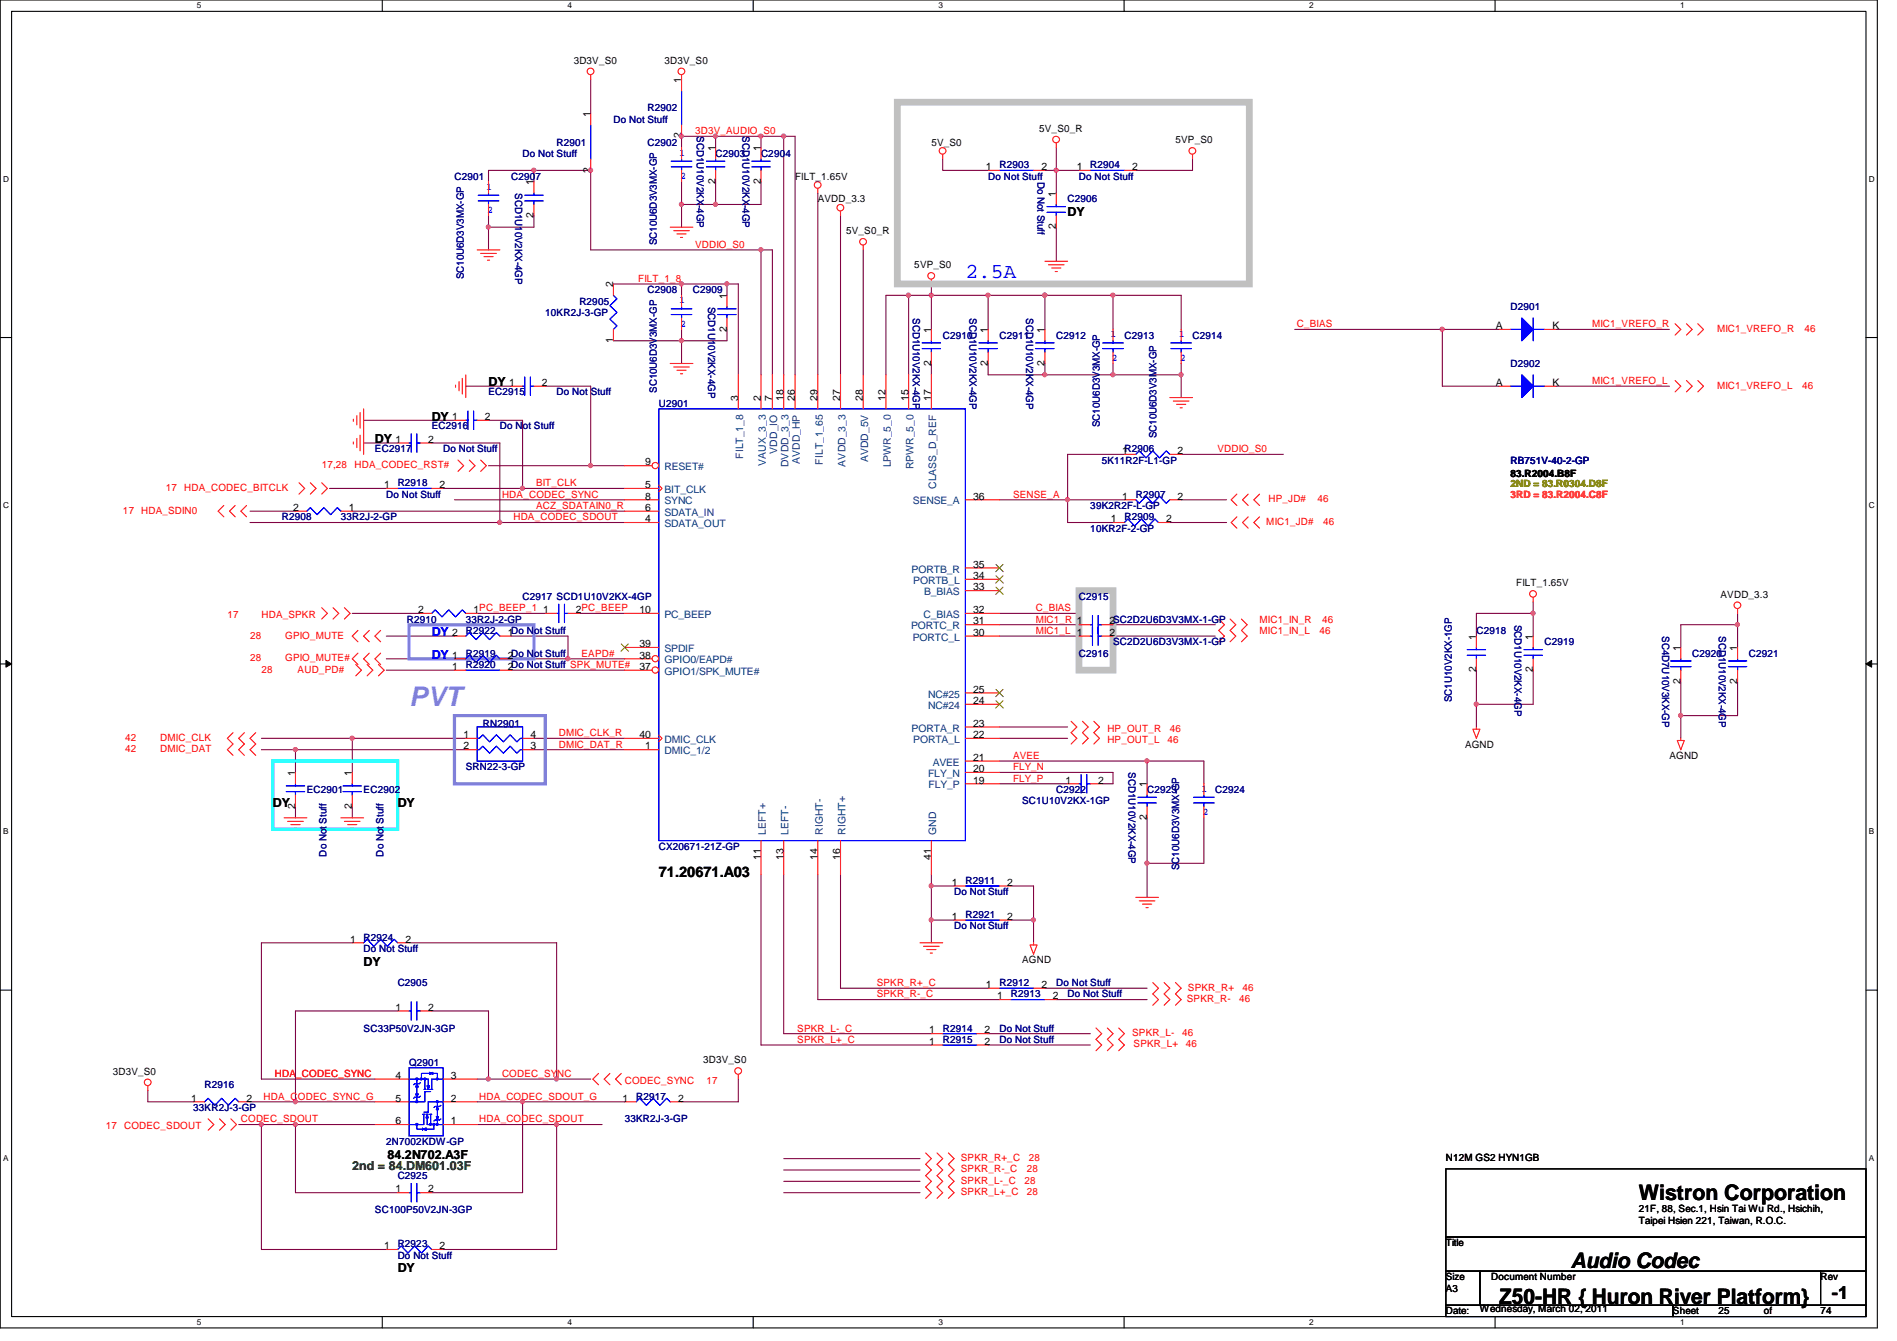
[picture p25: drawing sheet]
<svg xmlns="http://www.w3.org/2000/svg" width="297mm" height="210mm" viewBox="0 0 297 210" stroke-linecap="round" stroke-linejoin="round" font-family="sans-serif">
<defs><g id="words">
<text font-size="4.2" fill="#8080ff" x="64" y="110.6">PVT</text>
<text font-size="3.3" fill="#00f" x="151.2" y="43.6">2.5A</text>
<g font-size="3.3">
<text x="256.6" y="187.9">Wistron Corporation</text>
<text x="246" y="198.5">Audio Codec</text>
<text x="234.7" y="204">Z50-HR { Huron River Platform}</text>
</g>
<text font-size="2.8" x="286.8" y="203.4">-1</text>
<text font-size="2.3" x="103.2" y="137.2">71.20671.A03</text>
<g font-size="1.9">
<text x="167.2" y="33.8">DY</text>
<text x="67.6" y="65.8">DY</text>
<text x="76.5" y="60.5">DY</text>
<text x="58.7" y="69.4">DY</text>
<text x="42.7" y="126.3">DY</text>
<text x="62.3" y="126.3">DY</text>
<text x="56.9" y="151.2">DY</text>
<text x="60.7" y="181.4">84.2N702.A3F</text>
<text x="62.3" y="199.2">DY</text>
</g>
<g font-size="1.9" fill="#00f">
<text x="67.6" y="99.6">DY</text>
<text x="67.6" y="103.2">DY</text>
</g>
<text font-size="1.9" fill="#008000" x="55.2" y="183.2">2nd = 84.DM601.03F</text>
<g font-size="1.6">
<text x="89.8" y="10">3D3V_S0</text>
<text x="104.1" y="10">3D3V_S0</text>
<text x="106.7" y="13" transform="rotate(-90 106.7 13)">1</text>
<text x="92.5" y="18.3" transform="rotate(-90 92.5 18.3)">1</text>
<text x="106.7" y="21.7" transform="rotate(-90 106.7 21.7)">2</text>
<text x="112" y="23.7" transform="rotate(-90 112 23.7)">1</text>
<text x="119.1" y="23.7" transform="rotate(-90 119.1 23.7)">1</text>
<text x="145.8" y="22.8">5V_S0</text>
<text x="162.7" y="20.7">5V_S0_R</text>
<text x="184.1" y="22.4">5VP_S0</text>
<text x="83.6" y="29" transform="rotate(-90 83.6 29)">1</text>
<text x="92.5" y="27" transform="rotate(-90 92.5 27)">2</text>
<text x="112" y="28.8" transform="rotate(-90 112 28.8)">2</text>
<text x="119.1" y="28.8" transform="rotate(-90 119.1 28.8)">2</text>
<text x="124.5" y="28.1">FILT_1.65V</text>
<text x="154.4" y="26.6">1</text>
<text x="163.1" y="26.6">2</text>
<text x="168.6" y="26.6">1</text>
<text x="177.3" y="26.6">2</text>
<text x="83.6" y="34.1" transform="rotate(-90 83.6 34.1)">2</text>
<text x="128.1" y="31.7">AVDD_3.3</text>
<text x="165.4" y="35.9" transform="rotate(-90 165.4 35.9)">2</text>
<text x="165.4" y="30.8" transform="rotate(-90 165.4 30.8)">1</text>
<text x="132.5" y="36.7">5V_S0_R</text>
<text x="143.2" y="42">5VP_S0</text>
<text x="96" y="45" transform="rotate(-90 96 45)">2</text>
<text x="113.8" y="46.8" transform="rotate(-90 113.8 46.8)">1</text>
<text x="96" y="53.7" transform="rotate(-90 96 53.7)">1</text>
<text x="113.8" y="51.9" transform="rotate(-90 113.8 51.9)">2</text>
<text x="145.8" y="52.1" transform="rotate(-90 145.8 52.1)">1</text>
<text x="154.7" y="52.1" transform="rotate(-90 154.7 52.1)">1</text>
<text x="163.6" y="52.1" transform="rotate(-90 163.6 52.1)">1</text>
<text x="234.2" y="51.5">A</text>
<text x="243.1" y="51.5">K</text>
<text x="145.8" y="57.2" transform="rotate(-90 145.8 57.2)">2</text>
<text x="154.7" y="57.2" transform="rotate(-90 154.7 57.2)">2</text>
<text x="163.6" y="57.2" transform="rotate(-90 163.6 57.2)">2</text>
<text x="70.8" y="65.7">1</text>
<text x="75.9" y="65.7">2</text>
<text x="79.7" y="60.4">1</text>
<text x="84.8" y="60.4">2</text>
<text x="115.6" y="62.8" transform="rotate(-90 115.6 62.8)">3</text>
<text x="119.1" y="62.8" transform="rotate(-90 119.1 62.8)">2</text>
<text x="120.9" y="62.8" transform="rotate(-90 120.9 62.8)">7</text>
<text x="122.7" y="62.8" transform="rotate(-90 122.7 62.8)">18</text>
<text x="124.5" y="62.8" transform="rotate(-90 124.5 62.8)">26</text>
<text x="128" y="62.8" transform="rotate(-90 128 62.8)">29</text>
<text x="131.6" y="62.8" transform="rotate(-90 131.6 62.8)">27</text>
<text x="135.1" y="62.8" transform="rotate(-90 135.1 62.8)">28</text>
<text x="138.7" y="62.8" transform="rotate(-90 138.7 62.8)">12</text>
<text x="142.2" y="62.8" transform="rotate(-90 142.2 62.8)">15</text>
<text x="145.8" y="62.8" transform="rotate(-90 145.8 62.8)">17</text>
<text x="234.2" y="60.4">A</text>
<text x="243.1" y="60.4">K</text>
<text x="61.9" y="69.3">1</text>
<text x="67.1" y="69.3">2</text>
<text x="175.7" y="71.1">1R2906</text>
<text x="184.4" y="71.1">2</text>
<text x="60.2" y="76.4">1</text>
<text x="68.8" y="76.4">2</text>
<text x="101" y="76.4">5</text>
<text x="101" y="72.9">9</text>
<text x="236.5" y="74.7">83.R2004.B8F</text>
<text x="45.9" y="80">2</text>
<text x="54.6" y="80">1</text>
<text x="101" y="81.7">4</text>
<text x="101" y="80">6</text>
<text x="101" y="78.2">8</text>
<text x="152.4" y="78.2">36</text>
<text x="173.9" y="81.7">1</text>
<text x="175.7" y="78.2">1</text>
<text x="182.6" y="81.7">2</text>
<text x="184.4" y="78.2">2</text>
<text x="152.4" y="88.9">35</text>
<text x="65.5" y="96">2</text>
<text x="74.2" y="96">1PC_BEEP_1</text>
<text x="85" y="96">1</text>
<text x="90.2" y="96">2PC_BEEP</text>
<text x="100.2" y="96">10</text>
<text x="152.4" y="90.6">34</text>
<text x="152.4" y="92.4">33</text>
<text x="152.4" y="96">32</text>
<text x="237.4" y="91.8">FILT_1.65V</text>
<text x="269.4" y="93.6">AVDD_3.3</text>
<text x="70.8" y="99.5">2</text>
<text x="79.5" y="99.5">1Do Not Stuff</text>
<text x="100.2" y="101.3">39</text>
<text x="152.4" y="97.7">31</text>
<text x="152.4" y="99.5">30</text>
<text x="173.7" y="99.5">2</text>
<text x="173.7" y="97.7">2</text>
<text x="231.1" y="100.1" transform="rotate(-90 231.1 100.1)">1</text>
<text x="240" y="100.1" transform="rotate(-90 240 100.1)">1</text>
<text x="263.1" y="101.9" transform="rotate(-90 263.1 101.9)">1</text>
<text x="272" y="101.9" transform="rotate(-90 272 101.9)">1</text>
<text x="70.8" y="103.1">1</text>
<text x="70.8" y="104.9">1</text>
<text x="79.5" y="103.1">2Do Not Stuff</text>
<text x="79.5" y="104.9">2Do Not Stuff SPK_MUTE#</text>
<text x="100.2" y="104.9">37</text>
<text x="100.2" y="103.1">38</text>
<text x="231.1" y="105.2" transform="rotate(-90 231.1 105.2)">2</text>
<text x="240" y="105.2" transform="rotate(-90 240 105.2)">2</text>
<text x="263.1" y="107" transform="rotate(-90 263.1 107)">2</text>
<text x="272" y="107" transform="rotate(-90 272 107)">2</text>
<text x="152.4" y="113.7">23</text>
<text x="152.4" y="110.2">24</text>
<text x="152.4" y="108.4">25</text>
<text x="72.6" y="115.5">1</text>
<text x="72.6" y="117.3">2</text>
<text x="83.1" y="117.3">3</text>
<text x="83.1" y="115.5">4</text>
<text x="100.2" y="115.5">40</text>
<text x="101" y="117.3">1</text>
<text x="152.4" y="119.1">21</text>
<text x="152.4" y="115.5">22</text>
<text x="229.4" y="117">AGND</text>
<text x="261.4" y="118.8">AGND</text>
<text x="46.2" y="121.5" transform="rotate(-90 46.2 121.5)">1</text>
<text x="55.1" y="121.5" transform="rotate(-90 55.1 121.5)">1</text>
<text x="152.4" y="122.6">19</text>
<text x="152.4" y="120.9">20</text>
<text x="166.8" y="122.6">1</text>
<text x="172" y="122.6">2</text>
<text x="179.6" y="123.2" transform="rotate(-90 179.6 123.2)">1</text>
<text x="46.2" y="126.6" transform="rotate(-90 46.2 126.6)">2</text>
<text x="55.1" y="126.6" transform="rotate(-90 55.1 126.6)">2</text>
<text x="179.6" y="128.4" transform="rotate(-90 179.6 128.4)">2</text>
<text x="119.1" y="134.6" transform="rotate(-90 119.1 134.6)">11</text>
<text x="122.7" y="134.6" transform="rotate(-90 122.7 134.6)">13</text>
<text x="128" y="134.6" transform="rotate(-90 128 134.6)">14</text>
<text x="131.6" y="134.6" transform="rotate(-90 131.6 134.6)">16</text>
<text x="145.8" y="134.6" transform="rotate(-90 145.8 134.6)">41</text>
<text x="149.1" y="144">1</text>
<text x="149.1" y="138.6">1</text>
<text x="157.7" y="144">2</text>
<text x="157.7" y="138.6">2</text>
<text x="54.8" y="147.5">1</text>
<text x="63.5" y="147.5">2</text>
<text x="154.4" y="154.6">1</text>
<text x="160.1" y="150.8">AGND</text>
<text x="163.1" y="154.6">2</text>
<text x="61.9" y="158.2">1</text>
<text x="67.1" y="158.2">2</text>
<text x="145.5" y="161.8">1</text>
<text x="154.2" y="161.8">2</text>
<text x="156.2" y="156.4">1</text>
<text x="164.8" y="156.4">2</text>
<text x="110.1" y="166.5">3D3V_S0</text>
<text x="145.5" y="163.5">1</text>
<text x="154.2" y="163.5">2</text>
<text x="17.6" y="168.2">3D3V_S0</text>
<text x="29.9" y="172.4">1</text>
<text x="38.6" y="172.4">2</text>
<text x="61.9" y="168.9">4</text>
<text x="61.9" y="172.4">5</text>
<text x="70.6" y="172.4">2</text>
<text x="70.6" y="168.9">3</text>
<text x="97.5" y="172.4">1</text>
<text x="106.2" y="172.4">2</text>
<text x="61.9" y="176">6</text>
<text x="70.6" y="176">1</text>
<text x="226.4" y="181.7">N12M GS2 HYN1GB</text>
<text x="61.9" y="186.6">1</text>
<text x="67.1" y="186.6">2</text>
<text x="256.6" y="189.7">21F, 88, Sec.1, Hsin Tai Wu Rd., Hsichih,</text>
<text x="256.6" y="191.6">Taipei Hsien 221, Taiwan, R.O.C.</text>
<text x="60.2" y="195.5">1</text>
<text x="68.8" y="195.5">2</text>
<text x="226.4" y="195.1">Title</text>
<text x="226.4" y="200.4">Size</text>
<text x="226.4" y="202.2">A3</text>
<text x="233.5" y="200.4">Document Number</text>
<text x="285.1" y="200.4">Rev</text>
<text x="226.4" y="205.7">Date:</text>
<text x="231.7" y="205.4">Wednesday, March 02, 2011</text>
<text x="262" y="205.7">Sheet</text>
<text x="269.1" y="205.7">25</text>
<text x="276.2" y="205.7">of</text>
<text x="285.1" y="205.7">74</text>
</g>
<g font-size="1.6" fill="#000080">
<text x="101.4" y="17.4">R2902</text>
<text x="87.2" y="22.8">R2901</text>
<text x="96.1" y="19.2">Do Not Stuff</text>
<text x="101.4" y="22.8">C2902</text>
<text x="109.1" y="21.3" transform="rotate(90 109.1 21.3)">SCD1U10V2KX-4GP</text>
<text x="116.2" y="21.3" transform="rotate(90 116.2 21.3)">SCD1U10V2KX-4GP</text>
<text x="71.2" y="28.1">C2901</text>
<text x="80" y="28.1">C2907</text>
<text x="81.8" y="24.6">Do Not Stuff</text>
<text x="112.1" y="24.6">C2903</text>
<text x="119.2" y="24.6">C2904</text>
<text x="154.7" y="28.1">Do Not Stuff</text>
<text x="156.5" y="26.3">R2903</text>
<text x="162.5" y="28.4" transform="rotate(90 162.5 28.4)">Do Not Stuff</text>
<text x="168.9" y="28.1">Do Not Stuff</text>
<text x="170.7" y="26.3">R2904</text>
<text x="80.7" y="30.2" transform="rotate(90 80.7 30.2)">SCD1U10V2KX-4GP</text>
<text x="167.2" y="31.7">C2906</text>
<text x="102.9" y="38.4" transform="rotate(-90 102.9 38.4)">SC10U6D3V3MX-GP</text>
<text x="72.6" y="43.7" transform="rotate(-90 72.6 43.7)">SC10U6D3V3MX-GP</text>
<text x="90.7" y="47.7">R2905</text>
<text x="101.4" y="45.9">C2908</text>
<text x="108.5" y="45.9">C2909</text>
<text x="85.4" y="49.4">10KR2J-3-GP</text>
<text x="110.9" y="48" transform="rotate(90 110.9 48)">SCD1U10V2KX-4GP</text>
<text x="142.9" y="49.8" transform="rotate(90 142.9 49.8)">SCD1U10V2KX-4GP</text>
<text x="147.6" y="53">C2910</text>
<text x="151.8" y="49.8" transform="rotate(90 151.8 49.8)">SCD1U10V2KX-4GP</text>
<text x="156.5" y="53">C2911</text>
<text x="160.7" y="49.8" transform="rotate(90 160.7 49.8)">SCD1U10V2KX-4GP</text>
<text x="165.4" y="53">C2912</text>
<text x="176.1" y="53">C2913</text>
<text x="186.7" y="53">C2914</text>
<text x="236.5" y="48.6">D2901</text>
<text x="236.5" y="57.4">D2902</text>
<text x="76.5" y="61.9">EC2915</text>
<text x="87.2" y="61.9">Do Not Stuff</text>
<text x="102.9" y="61.5" transform="rotate(-90 102.9 61.5)">SC10U6D3V3MX-GP</text>
<text x="103.2" y="63.7">U2901</text>
<text x="58.7" y="70.8">EC2917</text>
<text x="67.6" y="67.2">EC2916</text>
<text x="69.4" y="70.8">Do Not Stuff</text>
<text x="78.3" y="67.2">Do Not Stuff</text>
<text x="172.2" y="66.8" transform="rotate(-90 172.2 66.8)">SC10U6D3V3MX-GP</text>
<text x="181.1" y="68.6" transform="rotate(-90 181.1 68.6)">SC10U6D3V3MX-GP</text>
<text x="60.5" y="77.9">Do Not Stuff</text>
<text x="62.3" y="76.1">R2918</text>
<text x="172.5" y="72.6">5K11R2F-L1-GP</text>
<text x="177.8" y="77.9">R2907</text>
<text x="236.5" y="72.6">RB751V-40-2-GP</text>
<text x="44.2" y="81.4">R2908</text>
<text x="53.4" y="81.4">33R2J-2-GP</text>
<text x="170.7" y="83.2">10KR2F-2-GP</text>
<text x="170.7" y="79.7">39K2R2F-L-GP</text>
<text x="176.1" y="81.4">R2909</text>
<text x="81.8" y="93.9">C2917 SCD1U10V2KX-4GP</text>
<text x="168.9" y="93.9">C2915</text>
<text x="63.7" y="97.5">R2910</text>
<text x="72.9" y="97.5">33R2J-2-GP</text>
<text x="72.9" y="99.2">R2922</text>
<text x="174.3" y="101">SC2D2U6D3V3MX-1-GP</text>
<text x="174.3" y="97.5">SC2D2U6D3V3MX-1-GP</text>
<text x="231.2" y="99.2">C2918</text>
<text x="237.1" y="97.8" transform="rotate(90 237.1 97.8)">SCD1U10V2KX-4GP</text>
<text x="241.8" y="101">C2919</text>
<text x="260.3" y="99.6" transform="rotate(90 260.3 99.6)">SC4D7U10V3KX-GP</text>
<text x="269.2" y="99.6" transform="rotate(90 269.2 99.6)">SCD1U10V2KX-4GP</text>
<text x="72.9" y="102.8">R2919</text>
<text x="72.9" y="104.6">R2920</text>
<text x="168.9" y="102.8">C2916</text>
<text x="265" y="102.8">C2920</text>
<text x="273.9" y="102.8">C2921</text>
<text x="75.6" y="113.8">RN2901</text>
<text x="227.3" y="109.9" transform="rotate(-90 227.3 109.9)">SC1U10V2KX-1GP</text>
<text x="48" y="124.1">EC2901</text>
<text x="56.9" y="124.1">EC2902</text>
<text x="72.9" y="120.6">SRN22-3-GP</text>
<text x="160.1" y="125.9">SC1U10V2KX-1GP</text>
<text x="165.4" y="124.1">C2922</text>
<text x="176.7" y="120.9" transform="rotate(90 176.7 120.9)">SCD1U10V2KX-4GP</text>
<text x="179.6" y="124.1">C2923</text>
<text x="190.3" y="124.1">C2924</text>
<text x="51.1" y="134.1" transform="rotate(-90 51.1 134.1)">Do Not Stuff</text>
<text x="60" y="134.1" transform="rotate(-90 60 134.1)">Do Not Stuff</text>
<text x="103.2" y="133">CX20671-21Z-GP</text>
<text x="184.7" y="136.2" transform="rotate(-90 184.7 136.2)">SC10U6D3V3MX-GP</text>
<text x="149.4" y="140.1">Do Not Stuff</text>
<text x="151.2" y="143.7">R2921</text>
<text x="151.2" y="138.3">R2911</text>
<text x="56.9" y="147.2">R2924</text>
<text x="56.9" y="149">Do Not Stuff</text>
<text x="149.4" y="145.5">Do Not Stuff</text>
<text x="62.3" y="154.3">C2905</text>
<text x="156.5" y="154.3">R2912</text>
<text x="165.4" y="154.3">Do Not Stuff</text>
<text x="56.9" y="161.5">SC33P50V2JN-3GP</text>
<text x="147.6" y="161.5">R2914</text>
<text x="156.5" y="161.5">Do Not Stuff</text>
<text x="158.3" y="156.1">R2913</text>
<text x="167.2" y="156.1">Do Not Stuff</text>
<text x="64" y="166.8">Q2901</text>
<text x="147.6" y="163.2">R2915</text>
<text x="156.5" y="163.2">Do Not Stuff</text>
<text x="30.3" y="173.9">33KR2J-3-GP</text>
<text x="32" y="170.3">R2916</text>
<text x="99.6" y="172.1">R2917</text>
<text x="60.5" y="179.2">2N7002KDW-GP</text>
<text x="97.8" y="175.7">33KR2J-3-GP</text>
<text x="62.3" y="184.6">C2925</text>
<text x="58.7" y="189.9">SC100P50V2JN-3GP</text>
<text x="62.3" y="195.2">R2923</text>
<text x="62.3" y="197">Do Not Stuff</text>
</g>
<g font-size="1.6" fill="#f00">
<text x="108.8" y="21">3D3V_AUDIO_S0</text>
<text x="108.8" y="38.8">VDDIO_S0</text>
<text x="99.9" y="44.1">FILT_1_8</text>
<text x="203.1" y="51.2">C_BIAS</text>
<text x="249.3" y="51.2">MIC1_VREFO_R</text>
<text x="268.9" y="51.9">MIC1_VREFO_R</text>
<text x="282.6" y="51.9">46</text>
<text x="249.3" y="60.1">MIC1_VREFO_L</text>
<text x="268.9" y="60.8">MIC1_VREFO_L</text>
<text x="282.2" y="60.8">46</text>
<text x="190.6" y="70.8">VDDIO_S0</text>
<text x="26" y="76.8">17 HDA_CODEC_BITCLK</text>
<text x="50.4" y="73.3">17,28</text>
<text x="55.5" y="73.3">HDA_CODEC_RST#</text>
<text x="78.6" y="77.9">HDA_CODEC_SYNC</text>
<text x="83.9" y="76.1">BIT_CLK</text>
<text x="158.6" y="77.9">SENSE_A</text>
<text x="19.3" y="80.4">17 HDA_SDIN0</text>
<text x="80.4" y="81.4">HDA_CODEC_SDOUT</text>
<text x="83.9" y="79.7">ACZ_SDATAIN0_R</text>
<text x="198.3" y="82.2">MIC1_JD#</text>
<text x="198.6" y="78.6">HP_JD#</text>
<text x="206.3" y="78.6">46</text>
<text x="207.2" y="82.2">46</text>
<text x="162.2" y="95.7">C_BIAS</text>
<text x="35.6" y="96.7">17</text>
<text x="39.2" y="99.9">28</text>
<text x="40.9" y="96.7">HDA_SPKR</text>
<text x="44.7" y="99.9">GPIO_MUTE</text>
<text x="162.2" y="99.2">MIC1_L 1</text>
<text x="162.2" y="97.5">MIC1_R 1</text>
<text x="197.2" y="99.2">MIC1_IN_L</text>
<text x="197.2" y="97.5">MIC1_IN_R</text>
<text x="206.6" y="99.2">46</text>
<text x="207" y="97.5">46</text>
<text x="39.2" y="103.5">28</text>
<text x="40.9" y="105.3">28</text>
<text x="44.7" y="103.5">GPIO_MUTE#</text>
<text x="46.6" y="105.3">AUD_PD#</text>
<text x="91.1" y="102.8">EAPD#</text>
<text x="19.6" y="116">42</text>
<text x="19.6" y="117.7">42</text>
<text x="25.1" y="116">DMIC_CLK</text>
<text x="25.1" y="117.7">DMIC_DAT</text>
<text x="87.5" y="117">DMIC_DAT_R</text>
<text x="87.5" y="115.2">DMIC_CLK_R</text>
<text x="158.6" y="118.8">AVEE</text>
<text x="173.4" y="116.3">HP_OUT_L</text>
<text x="173.4" y="114.5">HP_OUT_R</text>
<text x="182.8" y="116.3">46</text>
<text x="183.2" y="114.5">46</text>
<text x="158.6" y="120.6">FLY_N</text>
<text x="158.6" y="122.3">FLY_P</text>
<text x="137.3" y="154.3">SPKR_R+_C</text>
<text x="186" y="155.1">SPKR_R+</text>
<text x="194.6" y="155.1">46</text>
<text x="124.8" y="161.5">SPKR_L-_C</text>
<text x="137.3" y="156.1">SPKR_R-_C</text>
<text x="185.8" y="156.8">SPKR_R-</text>
<text x="194" y="156.8">46</text>
<text x="124.8" y="163.2">SPKR_L+_C</text>
<text x="177.3" y="162.2">SPKR_L-</text>
<text x="177.5" y="164">SPKR_L+</text>
<text x="185.1" y="162.2">46</text>
<text x="185.7" y="164">46</text>
<text x="41.3" y="172.1">HDA_CODEC_SYNC_G</text>
<text x="43" y="168.6">HDA_CODEC_SYNC</text>
<text x="75.1" y="172.1">HDA_CODEC_SDOUT_G</text>
<text x="78.6" y="168.6">CODEC_SYNC</text>
<text x="97.8" y="169.6">CODEC_SYNC</text>
<text x="110.6" y="169.6">17</text>
<text x="16.6" y="176.7">17 CODEC_SDOUT</text>
<text x="37.7" y="175.7">CODEC_SDOUT</text>
<text x="75.1" y="175.7">HDA_CODEC_SDOUT</text>
<text x="150.4" y="181.7">SPKR_R+_C</text>
<text x="150.4" y="183.5">SPKR_R-_C</text>
<text x="150.4" y="185.3">SPKR_L-_C</text>
<text x="160.4" y="185.3">28</text>
<text x="160.8" y="183.5">28</text>
<text x="161.1" y="181.7">28</text>
<text x="150.4" y="187.1">SPKR_L+_C</text>
<text x="160.8" y="187.1">28</text>
</g>
<g font-size="1.6" fill="#00f">
<text x="76.2" y="29.7">1</text>
<text x="106.4" y="24.3">1</text>
<text x="106.5" y="28.1">2</text>
<text x="76.3" y="33.4">2</text>
<text x="106.4" y="47.5">1</text>
<text x="106.5" y="51.2">2</text>
<text x="173.9" y="52.8">1</text>
<text x="184.6" y="52.8">1</text>
<text x="174.1" y="56.5">2</text>
<text x="184.8" y="56.5">2</text>
<text x="188.2" y="123.9">1</text>
<text x="188.3" y="127.6">2</text>
</g>
<g font-size="1.6" fill="#004080">
<text x="116.4" y="71.8" transform="rotate(-90 116.4 71.8)">FILT_1_8</text>
<text x="121.7" y="71" transform="rotate(-90 121.7 71)">VDD_IO</text>
<text x="104.1" y="77.2">BIT_CLK</text>
<text x="104.1" y="73.6">RESET#</text>
<text x="119.9" y="72.9" transform="rotate(-90 119.9 72.9)">VAUX_3_3</text>
<text x="123.5" y="73.1" transform="rotate(-90 123.5 73.1)">DVDD_3_3</text>
<text x="125.3" y="72.6" transform="rotate(-90 125.3 72.6)">AVDD_HP</text>
<text x="128.8" y="72.7" transform="rotate(-90 128.8 72.7)">FILT_1_65</text>
<text x="132.4" y="73" transform="rotate(-90 132.4 73)">AVDD_3_3</text>
<text x="135.9" y="72.3" transform="rotate(-90 135.9 72.3)">AVDD_5V</text>
<text x="139.5" y="73.2" transform="rotate(-90 139.5 73.2)">LPWR_5_0</text>
<text x="143" y="73.4" transform="rotate(-90 143 73.4)">RPWR_5_0</text>
<text x="146.6" y="76.5" transform="rotate(-90 146.6 76.5)">CLASS_D_REF</text>
<text x="104.1" y="82.5">SDATA_OUT</text>
<text x="104.1" y="80.7">SDATA_IN</text>
<text x="104.1" y="79">SYNC</text>
<text x="143" y="79">SENSE_A</text>
<text x="142.7" y="89.6">PORTB_R</text>
<text x="143" y="91.4">PORTB_L</text>
<text x="144.7" y="93.2">B_BIAS</text>
<text x="104.1" y="96.7">PC_BEEP</text>
<text x="142.7" y="98.5">PORTC_R</text>
<text x="142.9" y="100.3">PORTC_L</text>
<text x="144.6" y="96.7">C_BIAS</text>
<text x="104.1" y="105.6">GPIO1/SPK_MUTE#</text>
<text x="104.1" y="103.8">GPIO0/EAPD#</text>
<text x="104.1" y="102.1">SPDIF</text>
<text x="145.3" y="111">NC#24</text>
<text x="145.3" y="109.2">NC#25</text>
<text x="104.1" y="116.3">DMIC_CLK</text>
<text x="104.1" y="118.1">DMIC_1/2</text>
<text x="142.7" y="114.5">PORTA_R</text>
<text x="143" y="116.3">PORTA_L</text>
<text x="146" y="119.8">AVEE</text>
<text x="145.3" y="121.6">FLY_N</text>
<text x="145.4" y="123.4">FLY_P</text>
<text x="119.9" y="130.7" transform="rotate(-90 119.9 130.7)">LEFT+</text>
<text x="123.5" y="130.7" transform="rotate(-90 123.5 130.7)">LEFT-</text>
<text x="128.8" y="130.7" transform="rotate(-90 128.8 130.7)">RIGHT-</text>
<text x="132.4" y="130.7" transform="rotate(-90 132.4 130.7)">RIGHT+</text>
<text x="146.6" y="130.7" transform="rotate(-90 146.6 130.7)">GND</text>
</g>
<text font-size="1.6" fill="#808000" x="236.5" y="76.2">2ND = 83.R0304.D8F</text>
<text font-size="1.6" fill="#ff8000" x="236.5" y="77.9">3RD = 83.R2004.C8F</text>
<g font-size="1.3">
<text x="30.8" y="1.3">5</text>
<text x="88.9" y="1.3">4</text>
<text x="146.9" y="1.3">3</text>
<text x="205" y="1.3">2</text>
<text x="263.1" y="1.3">1</text>
<text x=".5" y="28.4">D</text>
<text x="292.6" y="28.4">D</text>
<text x=".5" y="79.5">C</text>
<text x="292.6" y="79.5">C</text>
<text x=".5" y="130.6">B</text>
<text x="292.6" y="130.6">B</text>
<text x=".5" y="181.7">A</text>
<text x="292.6" y="181.7">A</text>
<text x="30.8" y="207.4">5</text>
<text x="88.9" y="207.4">4</text>
<text x="146.9" y="207.4">3</text>
<text x="205" y="207.4">2</text>
<text x="263.1" y="207.4">1</text>
</g>
</g></defs>
<path d="M0 0h294v207.9h-294zM1.8 1.8h290.4v204.3h-290.4z" fill="none" stroke="#000" stroke-width=".17"/>
<g fill="#fff">
<path d="M30.8 .2h.7v1.4h-.7z"/>
<path d="M30.8 206.2h.7v1.4h-.7z"/>
</g>
<path d="M59.9 0v1.8M59.9 206.1v1.8" fill="none" stroke="#000" stroke-width=".17"/>
<g fill="#fff">
<path d="M88.9 .2h.6v1.4h-.6z"/>
<path d="M88.9 206.2h.6v1.4h-.6z"/>
</g>
<path d="M117.9 0v1.8M117.9 206.1v1.8" fill="none" stroke="#000" stroke-width=".17"/>
<g fill="#fff">
<path d="M146.9 .2h.7v1.4h-.7z"/>
<path d="M146.9 206.2h.7v1.4h-.7z"/>
</g>
<path d="M176 0v1.8M176 206.1v1.8" fill="none" stroke="#000" stroke-width=".17"/>
<g fill="#fff">
<path d="M205 .2h.7v1.4h-.7z"/>
<path d="M205 206.2h.7v1.4h-.7z"/>
</g>
<path d="M234.1 0v1.8M234.1 206.1v1.8" fill="none" stroke="#000" stroke-width=".17"/>
<g fill="#fff">
<path d="M263.1 .2h.7v1.4h-.7z"/>
<path d="M263.1 206.2h.7v1.4h-.7z"/>
<path d="M.5 27.3h.9v1.4h-.9z"/>
<path d="M292.6 27.3h.9v1.4h-.9z"/>
<path d="M.5 78.4h.9v1.4h-.9z"/>
<path d="M292.6 78.4h.9v1.4h-.9z"/>
</g>
<path d="M0 52.8h1.8M292.2 52.8h1.8" fill="none" stroke="#000" stroke-width=".17"/>
<g fill="#fff">
<path d="M.5 129.5h.8v1.4h-.8z"/>
<path d="M292.6 129.5h.9v1.4h-.9z"/>
</g>
<path d="M0 103.9h1.8M292.2 103.9h1.8" fill="none" stroke="#000" stroke-width=".17"/>
<path d="M.9 103.4l.9 .5-.9 .5zM292.2 103.9l.9-.5v1z" fill="#000"/>
<path d="M.9 103.4l.9 .5-.9 .5zM292.2 103.9l.9-.5v1z" fill="none" stroke="#000" stroke-width=".16"/>
<g fill="#fff">
<path d="M.5 180.5h.8v1.4h-.8z"/>
<path d="M292.6 180.5h.9v1.4h-.9z"/>
</g>
<path d="M0 155h1.8M292.2 155h1.8" fill="none" stroke="#000" stroke-width=".17"/>
<path d="M147.6 24.9v1.8h7.1M138.7 46.2v12.5M142.3 46.2v12.5M145.8 56.9v1.8" fill="none" stroke="#800040" stroke-width=".17"/>
<circle cx="142.3" cy="46.2" r=".32" fill="#f0f"/>
<circle cx="142.3" cy="46.2" r=".32" fill="none" stroke="#f0f" stroke-width=".17"/>
<path d="M138.7 46.2h3.6M154.7 46.2h-8.9v5.4" fill="none" stroke="#800040" stroke-width=".17"/>
<circle cx="145.8" cy="46.2" r=".32" fill="#f0f"/>
<circle cx="145.8" cy="46.2" r=".32" fill="none" stroke="#f0f" stroke-width=".17"/>
<path d="M154.7 46.2v5.4M163.6 46.2v5.4M174.3 46.2v5.4M174.3 56.9v1.8h10.7v3.5M185 46.2v5.4" fill="none" stroke="#800040" stroke-width=".17"/>
<circle cx="184.9" cy="58.6" r=".32" fill="#f0f"/>
<circle cx="184.9" cy="58.6" r=".32" fill="none" stroke="#f0f" stroke-width=".17"/>
<circle cx="174.3" cy="58.6" r=".32" fill="#f0f"/>
<circle cx="174.3" cy="58.6" r=".32" fill="none" stroke="#f0f" stroke-width=".17"/>
<path d="M163.6 56.9v1.8h10.7" fill="none" stroke="#800040" stroke-width=".17"/>
<circle cx="163.6" cy="58.6" r=".32" fill="#f0f"/>
<circle cx="163.6" cy="58.6" r=".32" fill="none" stroke="#f0f" stroke-width=".17"/>
<path d="M154.7 46.2h8.9M154.7 56.9v1.8h8.9" fill="none" stroke="#800040" stroke-width=".17"/>
<circle cx="163.6" cy="46.2" r=".32" fill="#f0f"/>
<circle cx="163.6" cy="46.2" r=".32" fill="none" stroke="#f0f" stroke-width=".17"/>
<circle cx="154.7" cy="46.2" r=".32" fill="#f0f"/>
<circle cx="154.7" cy="46.2" r=".32" fill="none" stroke="#f0f" stroke-width=".17"/>
<path d="M174.3 46.2h10.7" fill="none" stroke="#800040" stroke-width=".17"/>
<circle cx="174.3" cy="46.2" r=".32" fill="#f0f"/>
<circle cx="174.3" cy="46.2" r=".32" fill="none" stroke="#f0f" stroke-width=".17"/>
<path d="M128.1 30.2v28.5M131.6 33.8v24.9M176.1 78.2h-8.9v3.6h7.1M185 78.2h7.1M183.2 81.8h8.9" fill="none" stroke="#800040" stroke-width=".17"/>
<circle cx="167.1" cy="78.2" r=".32" fill="#f0f"/>
<circle cx="167.1" cy="78.2" r=".32" fill="none" stroke="#f0f" stroke-width=".17"/>
<path d="M122.7 21.3v37.4M124.5 21.3v37.4M156.5 78.2h10.7" fill="none" stroke="#800040" stroke-width=".17"/>
<circle cx="122.7" cy="21.3" r=".32" fill="#f0f"/>
<circle cx="122.7" cy="21.3" r=".32" fill="none" stroke="#f0f" stroke-width=".17"/>
<path d="M106.7 21.3h5.4" fill="none" stroke="#800040" stroke-width=".17"/>
<circle cx="106.7" cy="21.3" r=".32" fill="#f0f"/>
<circle cx="106.7" cy="21.3" r=".32" fill="none" stroke="#f0f" stroke-width=".17"/>
<path d="M106.7 21.3v1.8M106.7 32v3.6M122.7 21.3h1.8" fill="none" stroke="#800040" stroke-width=".17"/>
<circle cx="106.7" cy="32" r=".32" fill="#f0f"/>
<circle cx="106.7" cy="32" r=".32" fill="none" stroke="#f0f" stroke-width=".17"/>
<path d="M119.2 21.3v1.8" fill="none" stroke="#800040" stroke-width=".17"/>
<circle cx="119.1" cy="21.3" r=".32" fill="#f0f"/>
<circle cx="119.1" cy="21.3" r=".32" fill="none" stroke="#f0f" stroke-width=".17"/>
<path d="M112.1 21.3v1.8M119.2 21.3h3.5" fill="none" stroke="#800040" stroke-width=".17"/>
<circle cx="112" cy="21.3" r=".32" fill="#f0f"/>
<circle cx="112" cy="21.3" r=".32" fill="none" stroke="#f0f" stroke-width=".17"/>
<path d="M112.1 28.4v3.6h7.1v-3.6M112.1 21.3h7.1" fill="none" stroke="#800040" stroke-width=".17"/>
<circle cx="112" cy="32" r=".32" fill="#f0f"/>
<circle cx="112" cy="32" r=".32" fill="none" stroke="#f0f" stroke-width=".17"/>
<path d="M92.5 26.7v12.4" fill="none" stroke="#800040" stroke-width=".17"/>
<circle cx="92.5" cy="26.6" r=".32" fill="#f0f"/>
<circle cx="92.5" cy="26.6" r=".32" fill="none" stroke="#f0f" stroke-width=".17"/>
<path d="M119.2 39.1h1.7" fill="none" stroke="#800040" stroke-width=".17"/>
<circle cx="119.1" cy="39.1" r=".32" fill="#f0f"/>
<circle cx="119.1" cy="39.1" r=".32" fill="none" stroke="#f0f" stroke-width=".17"/>
<path d="M92.5 12.4v5.4M83.6 26.7h8.9M92.5 39.1h26.7v19.6M120.9 39.1v19.6" fill="none" stroke="#800040" stroke-width=".17"/>
<circle cx="83.6" cy="26.6" r=".32" fill="#f0f"/>
<circle cx="83.6" cy="26.6" r=".32" fill="none" stroke="#f0f" stroke-width=".17"/>
<path d="M76.5 28.4v-1.7h7.1v1.7M83.6 33.8v1.8h-7.1v3.5" fill="none" stroke="#800040" stroke-width=".17"/>
<circle cx="76.5" cy="35.5" r=".32" fill="#f0f"/>
<circle cx="76.5" cy="35.5" r=".32" fill="none" stroke="#f0f" stroke-width=".17"/>
<path d="M106.7 44.4v1.8M113.8 51.6v1.7h-7.1v3.6" fill="none" stroke="#800040" stroke-width=".17"/>
<circle cx="106.7" cy="53.3" r=".32" fill="#f0f"/>
<circle cx="106.7" cy="53.3" r=".32" fill="none" stroke="#f0f" stroke-width=".17"/>
<path d="M96.1 44.4h10.6M113.8 44.4h1.8" fill="none" stroke="#800040" stroke-width=".17"/>
<circle cx="113.8" cy="44.4" r=".32" fill="#f0f"/>
<circle cx="113.8" cy="44.4" r=".32" fill="none" stroke="#f0f" stroke-width=".17"/>
<path d="M113.8 44.4v1.8M115.6 44.4v14.3M85.4 60.5h7.1v12.4h5.3" fill="none" stroke="#800040" stroke-width=".17"/>
<circle cx="92.5" cy="72.9" r=".32" fill="#f0f"/>
<circle cx="92.5" cy="72.9" r=".32" fill="none" stroke="#f0f" stroke-width=".17"/>
<path d="M56.9 65.8h14.3M71.2 78.2h26.6M72.9 60.5h7.1M76.5 65.8h5.3v10.7M76.5 72.9h16M39.2 80h7.1M55.2 80h42.6M78.3 81.8h19.5" fill="none" stroke="#800040" stroke-width=".17"/>
<circle cx="78.2" cy="81.8" r=".32" fill="#f0f"/>
<circle cx="78.2" cy="81.8" r=".32" fill="none" stroke="#f0f" stroke-width=".17"/>
<path d="M55.2 96h10.6M74.7 96h10.7M90.7 96h7.1M40.9 115.6h14.3v5.3" fill="none" stroke="#800040" stroke-width=".17"/>
<circle cx="55.1" cy="115.5" r=".32" fill="#f0f"/>
<circle cx="55.1" cy="115.5" r=".32" fill="none" stroke="#f0f" stroke-width=".17"/>
<path d="M40.9 117.3h32M46.3 117.3v3.6M46.3 126.2v1.8" fill="none" stroke="#800040" stroke-width=".17"/>
<circle cx="46.2" cy="117.3" r=".32" fill="#f0f"/>
<circle cx="46.2" cy="117.3" r=".32" fill="none" stroke="#f0f" stroke-width=".17"/>
<g fill="none" stroke="#800040" stroke-width=".17">
<path d="M55.2 115.6h17.7M83.6 117.3h14.2M83.6 115.6h14.2M55.2 126.2v1.8M119.2 136.9v26.7h26.6M122.7 136.9v24.9h23.1M128.1 136.9v19.6h28.4M131.6 136.9v17.8h23.1M145.8 144v3.6M163.6 154.7h16M165.4 156.5h14.2M154.7 161.8h16"/>
<path d="M154.7 163.6h16"/>
</g>
<circle cx="145.8" cy="144" r=".32" fill="#f0f"/>
<circle cx="145.8" cy="144" r=".32" fill="none" stroke="#f0f" stroke-width=".17"/>
<path d="M179.6 119.1h8.9M156.5 120.9h17.8v1.8h-1.8M156.5 122.7h10.7" fill="none" stroke="#800040" stroke-width=".17"/>
<circle cx="179.6" cy="119.1" r=".32" fill="#f0f"/>
<circle cx="179.6" cy="119.1" r=".32" fill="none" stroke="#f0f" stroke-width=".17"/>
<path d="M179.6 119.1v3.6M179.6 135.1v5.4" fill="none" stroke="#800040" stroke-width=".17"/>
<circle cx="179.6" cy="135.1" r=".32" fill="#f0f"/>
<circle cx="179.6" cy="135.1" r=".32" fill="none" stroke="#f0f" stroke-width=".17"/>
<path d="M76.5 33.8v1.8M163.6 46.2h10.7M156.5 99.6h12.4M156.5 97.8h12.4M174.3 99.6h16M174.3 97.8h16M156.5 115.6h10.7M156.5 113.8h10.7M188.5 119.1v3.6M188.5 128v7.1h-8.9" fill="none" stroke="#800040" stroke-width=".17"/>
<circle cx="163.6" cy="46.2" r=".32" fill="#f0f"/>
<circle cx="163.6" cy="46.2" r=".32" fill="none" stroke="#f0f" stroke-width=".17"/>
<path d="M106.7 32h5.4M106.7 44.4h7.1M145.8 44.4v1.8h-3.5M156.5 119.1h23.1M179.6 128v7.1" fill="none" stroke="#800040" stroke-width=".17"/>
<circle cx="106.7" cy="44.4" r=".32" fill="#f0f"/>
<circle cx="106.7" cy="44.4" r=".32" fill="none" stroke="#f0f" stroke-width=".17"/>
<path d="M106.7 28.4v3.6M106.7 51.6v1.7h-10.6M185 56.9v1.8M156.5 96h12.4M88.9 103.1h8.9" fill="none" stroke="#800040" stroke-width=".17"/>
<circle cx="88.9" cy="103.1" r=".32" fill="#f0f"/>
<circle cx="88.9" cy="103.1" r=".32" fill="none" stroke="#f0f" stroke-width=".17"/>
<path d="M225.8 51.6h8.9M243.6 60.5h17.8M80 104.9h17.8" fill="none" stroke="#800040" stroke-width=".17"/>
<circle cx="225.8" cy="51.5" r=".32" fill="#f0f"/>
<circle cx="225.8" cy="51.5" r=".32" fill="none" stroke="#f0f" stroke-width=".17"/>
<path d="M202.7 51.6h23.1v8.9h8.9M243.6 51.6h17.8M231.2 96h8.9M240.1 94.2v1.8M240.1 96v3.6M240.1 104.9v5.3" fill="none" stroke="#800040" stroke-width=".17"/>
<circle cx="240" cy="96" r=".32" fill="#f0f"/>
<circle cx="240" cy="96" r=".32" fill="none" stroke="#f0f" stroke-width=".17"/>
<path d="M231.2 104.9v5.3h8.9" fill="none" stroke="#800040" stroke-width=".17"/>
<circle cx="231.2" cy="110.2" r=".32" fill="#f0f"/>
<circle cx="231.2" cy="110.2" r=".32" fill="none" stroke="#f0f" stroke-width=".17"/>
<path d="M231.2 96v3.6M263.2 97.8h8.9M272.1 96v1.8M272.1 97.8v3.5M231.2 110.2v3.6M272.1 106.7v5.3" fill="none" stroke="#800040" stroke-width=".17"/>
<circle cx="272" cy="97.8" r=".32" fill="#f0f"/>
<circle cx="272" cy="97.8" r=".32" fill="none" stroke="#f0f" stroke-width=".17"/>
<path d="M263.2 112h8.9" fill="none" stroke="#800040" stroke-width=".17"/>
<circle cx="263.2" cy="112" r=".32" fill="#f0f"/>
<circle cx="263.2" cy="112" r=".32" fill="none" stroke="#f0f" stroke-width=".17"/>
<path d="M135.2 39.1v19.6M165.4 26.7h3.5M186.7 24.9v1.8h-8.9M263.2 97.8v3.5M263.2 106.7v8.9" fill="none" stroke="#800040" stroke-width=".17"/>
<circle cx="165.4" cy="26.6" r=".32" fill="#f0f"/>
<circle cx="165.4" cy="26.6" r=".32" fill="none" stroke="#f0f" stroke-width=".17"/>
<path d="M165.4 26.7v3.5M69.4 76.5h12.4" fill="none" stroke="#800040" stroke-width=".17"/>
<circle cx="81.8" cy="76.4" r=".32" fill="#f0f"/>
<circle cx="81.8" cy="76.4" r=".32" fill="none" stroke="#f0f" stroke-width=".17"/>
<path d="M145.8 138.7v5.3M122.7 181.4h21.4M122.7 183.1h21.4M122.7 184.9h21.4M122.7 186.7h21.4" fill="none" stroke="#800040" stroke-width=".17"/>
<circle cx="145.8" cy="138.7" r=".32" fill="#f0f"/>
<circle cx="145.8" cy="138.7" r=".32" fill="none" stroke="#f0f" stroke-width=".17"/>
<path d="M145.8 144h3.6M158.3 144h3.5v3.6" fill="none" stroke="#800040" stroke-width=".17"/>
<circle cx="161.8" cy="144" r=".32" fill="#f0f"/>
<circle cx="161.8" cy="144" r=".32" fill="none" stroke="#f0f" stroke-width=".17"/>
<path d="M176.1 71.1h-8.9v7.1M185 71.1h16M46.3 172.5h12.4" fill="none" stroke="#800040" stroke-width=".17"/>
<circle cx="46.2" cy="172.4" r=".32" fill="#f0f"/>
<circle cx="46.2" cy="172.4" r=".32" fill="none" stroke="#f0f" stroke-width=".17"/>
<path d="M81.8 172.5h16" fill="none" stroke="#800040" stroke-width=".17"/>
<circle cx="81.8" cy="172.4" r=".32" fill="#f0f"/>
<circle cx="81.8" cy="172.4" r=".32" fill="none" stroke="#f0f" stroke-width=".17"/>
<path d="M23.2 170.7v1.8M40.9 168.9h17.8M46.3 176h12.4M87.2 168.9h5.3" fill="none" stroke="#800040" stroke-width=".17"/>
<circle cx="46.2" cy="176" r=".32" fill="#f0f"/>
<circle cx="46.2" cy="176" r=".32" fill="none" stroke="#f0f" stroke-width=".17"/>
<path d="M87.2 176h7.1" fill="none" stroke="#800040" stroke-width=".17"/>
<circle cx="87.1" cy="176" r=".32" fill="#f0f"/>
<circle cx="87.1" cy="176" r=".32" fill="none" stroke="#f0f" stroke-width=".17"/>
<g fill="none" stroke="#800040" stroke-width=".17">
<path d="M165.4 35.6v5.3M165.4 23.1v3.6h-1.8M51.6 76.5h8.9M56.9 69.3h5.4M67.6 69.3h10.7v12.5h-39.1M81.8 76.5h16M60.5 99.6h10.7M80 99.6h8.9v3.5h-8.9M60.5 104.9h10.7M60.5 103.1h10.7M145.8 136.9v1.8h3.6M158.3 138.7h3.5v5.3"/>
<path d="M62.3 158.2h-16v14.3h-7.1M67.6 158.2h8.9v10.7h-1.8M23.2 172.5h7.1M40.9 176h5.4v10.7M115.6 168.9v3.6h-8.9"/>
</g>
<circle cx="40.9" cy="176" r=".32" fill="#f0f"/>
<circle cx="40.9" cy="176" r=".32" fill="none" stroke="#f0f" stroke-width=".17"/>
<path d="M40.9 147.6h14.3M64 147.6h23.2v21.3M37.4 176h3.5v19.6h19.6M74.7 176h12.5v19.6h-17.8M74.7 172.5h7.1v14.2h-14.2M46.3 186.7h16" fill="none" stroke="#800040" stroke-width=".17"/>
<circle cx="87.1" cy="168.9" r=".32" fill="#f0f"/>
<circle cx="87.1" cy="168.9" r=".32" fill="none" stroke="#f0f" stroke-width=".17"/>
<path d="M76.5 168.9h10.7" fill="none" stroke="#800040" stroke-width=".17"/>
<circle cx="76.5" cy="168.9" r=".32" fill="#f0f"/>
<circle cx="76.5" cy="168.9" r=".32" fill="none" stroke="#f0f" stroke-width=".17"/>
<path d="M40.9 147.6v21.3" fill="none" stroke="#800040" stroke-width=".17"/>
<g fill="none" stroke="#f00" stroke-width=".17">
<path d="M92.5 11.7v.7M106.7 11.7v2.5M106.7 19.6v1.7M74.7 39.1h3.6M75.3 39.7h2.4M83.6 28.4v1.8M83.6 32v1.8M104.9 35.6h3.6M105.5 36.1h2.4M106 36.6h1.4M106.5 37.2h.4M128.1 29.5v.7"/>
<path d="M131.6 33.1v.7M135.2 38.4v.7M147.6 24.2v.7M165.4 22.4v.7M186.7 24.2v.7M71.9 59.7v1.5M72.4 59.2v2.5M72.9 58.7v3.5M75.8 40.2h1.4M76.3 40.7h.4M104.9 56.9h3.6M105.5 57.4h2.4"/>
<path d="M106 58h1.4M106.5 58.5h.4M145.8 43.7v.7M163.6 40.9h3.6M164.2 41.4h2.4M164.7 42h1.4M165.2 42.5h.4M174.3 51.6v1.7M174.3 55.1v1.8M262.3 50.7l.9 .9-.9 .9M262.3 59.6l.9 .9-.9 .8M264.1 50.7l.9 .9-.9 .9"/>
<path d="M264.1 59.6l.9 .9-.9 .8M265.8 50.7l.9 .9-.9 .9M265.8 59.6l.9 .9-.9 .8M35 79.1l-.8 .9 .8 .9M36.8 79.1l-.9 .9 .9 .9M38.6 79.1l-.9 .9 .9 .9M46.8 75.6l.9 .9-.9 .8M48.6 75.6l.9 .9-.9 .8M50.4 75.6l.9 .9-.9 .8M55.3 65.6v.4M55.3 69.2v.3M55.9 65.1v1.4"/>
<path d="M55.9 68.6v1.5M56.4 64.6v2.4M56.4 68.1v2.5M56.9 64v7.1M71.3 60.3v.3M71.7 72l.9 .9-.9 .9M73.5 72l.9 .9-.9 .9M75.3 72l.9 .9-.9 .9M80 60.5h1.8M83.6 60.5h1.8M183.2 62.2h3.5M183.7 62.8h2.5"/>
<path d="M184.2 63.3h1.5M184.8 63.8h.3M193.7 77.3l-.9 .9 .9 .9M195.4 77.3l-.8 .9 .8 .9M197.2 77.3l-.9 .9 .9 .9M50.4 95.1l.9 .9-.9 .9M52.2 95.1l.8 .9-.8 .9M53.9 95.1l.9 .9-.9 .9M56 98.7l-.8 .9 .8 .9M57.8 98.7l-.9 .9 .9 .9M59.6 98.7l-.9 .9 .9 .9M190.8 96.9l.9 .9-.9 .9 .9 .9-.9 .9"/>
<path d="M192.6 96.9l.9 .9-.9 .9 .9 .9-.9 .9M193.7 80.9l-.9 .9 .9 .9M194.4 96.9l.9 .9-.9 .9 .9 .9-.9 .9M195.4 80.9l-.8 .9 .8 .9M197.2 80.9l-.9 .9 .9 .9M240.1 93.5v.7M272.1 95.3v.7M36.5 114.7l-.9 .9 .9 .9-.9 .8 .9 .9M38.3 114.7l-.9 .9 .9 .9-.9 .8 .9 .9M40 114.7l-.8 .9 .8 .9-.8 .8 .8 .9M55.7 104l.9 .9-.9 .9M56 102.2l-.8 .9 .8 .9"/>
<path d="M57.5 104l.9 .9-.9 .9M57.8 102.2l-.9 .9 .9 .9M59.3 104l.9 .9-.9 .9M59.6 102.2l-.9 .9 .9 .9M167.7 112.9l.9 .9-.9 .9 .9 .9-.9 .9M169.5 112.9l.9 .9-.9 .9 .9 .9-.9 .9M171.3 112.9l.9 .9-.9 .9 .9 .9-.9 .9M230.6 114.1h1.1l-.5 1.5zM231.2 113.8v.3M262.6 115.9h1.1l-.5 1.4zM263.2 115.6v.3M44.5 128h3.5"/>
<path d="M45 128.6h2.5M45.5 129.1h1.5M46.1 129.6h.3M53.4 128h3.5M53.9 128.6h2.5M54.4 129.1h1.5M55 129.6h.3M144.1 147.6h3.5M144.6 148.1h2.5M145.1 148.6h1.5M145.7 149.2h.3M161.3 147.9h1.1l-.6 1.5z"/>
<path d="M161.8 147.6v.3M177.8 140.5h3.6M178.4 141h2.4M178.9 141.5h1.4M179.4 142.1h.4M180.5 153.8l.9 .9-.9 .9 .9 .9-.9 .9M182.3 153.8l.9 .9-.9 .9 .9 .9-.9 .9M184.1 153.8l.9 .9-.9 .9 .9 .9-.9 .9M23.2 170v.7M32.6 175.1l.9 .9-.9 .9M34.4 175.1l.9 .9-.9 .9M36.1 175.1l.9 .9-.9 .9"/>
<path d="M93.7 168l-.9 .9 .9 .9M95.5 168l-.9 .9 .9 .9M97.3 168l-.9 .9 .9 .9M115.6 168.2v.7M145.8 163.6h1.8M145.8 161.8h1.8M152.9 163.6h1.8M152.9 161.8h1.8M171.6 160.9l.9 .9-.9 .9 .9 .9-.9 .9M173.4 160.9l.9 .9-.9 .9 .9 .9-.9 .9M175.2 160.9l.9 .9-.9 .9 .9 .9-.9 .9M60.5 195.6h1.8"/>
<path d="M62.3 186.7h1.7M65.8 186.7h1.8M67.6 195.6h1.8M144.9 180.5l.9 .9-.9 .8 .9 .9-.9 .9 .9 .9-.9 .9 .9 .9-.9 .9M146.7 180.5l.9 .9-.9 .8 .9 .9-.9 .9 .9 .9-.9 .9 .9 .9-.9 .9M148.5 180.5l.9 .9-.9 .8 .9 .9-.9 .9 .9 .9-.9 .9 .9 .9-.9 .9"/>
<circle cx="92.5" cy="11.2" r=".52"/>
<circle cx="106.7" cy="11.2" r=".52"/>
<circle cx="128" cy="29" r=".52"/>
<circle cx="131.6" cy="32.5" r=".52"/>
<circle cx="135.2" cy="37.8" r=".52"/>
<circle cx="147.6" cy="23.6" r=".52"/>
<circle cx="165.4" cy="21.8" r=".52"/>
<circle cx="186.7" cy="23.6" r=".52"/>
<circle cx="145.8" cy="43.2" r=".52"/>
<circle cx="240.1" cy="93" r=".52"/>
<circle cx="272.1" cy="94.7" r=".52"/>
<circle cx="23.1" cy="169.4" r=".52"/>
<circle cx="115.6" cy="167.6" r=".52"/>
</g>
<path d="M226.4 183h65.8v10.6h-65.8zM226.4 193.6h65.8v5.4h-65.8zM226.4 199h5.3v5.3h-5.3zM231.7 199h53.4v5.3h-53.4zM285.1 199h7.1v5.3h-7.1zM226.4 204.3h35.6v1.8h-35.6zM262 204.3h30.2v1.8h-30.2z" fill="none" stroke="#000" stroke-width=".17"/>
<path d="M140.5 16h55.1v28.4h-55.1zM168.9 92.5h5.4v12.4h-5.4z" fill="none" stroke="#c0c0c0" stroke-width="1.1"/>
<path d="M64 97.8h19.6v5.3h-19.6zM71.2 112h14.2v10.7h-14.2z" fill="none" stroke="#8080ff" stroke-width=".51"/>
<path d="M42.7 119.1h19.6v10.7h-19.6z" fill="none" stroke="#0ff" stroke-width=".51"/>
<g fill="none" stroke="#00f" stroke-width=".17">
<path d="M106.7 14.2v5.4M82.2 30.6h2.8M82.2 31.5h2.8M83.6 30.2v.4M83.6 31.5v.5M82.2 59v2.9M83.1 59v2.9M172.7 54.6h3.2M172.7 53.7h3.2M174.3 53.3v.4M174.3 54.6v.5M81.8 60.5h.4"/>
<path d="M83.1 60.5h.5M147.6 163.6h5.3M147.6 161.8h5.3M62.3 195.6l.5-.6 1.1 1.1 1-1.1 1.1 1.1 1.1-1.1 .5 .6M64 186.7h.4M64.4 185.3v2.8M65.3 185.3v2.8M65.3 186.7h.5"/>
</g>
<path d="M238.3 49.8l1.8 1.8-1.8 1.7z" fill="#00f"/>
<path d="M236.5 51.6h1.8M238.3 49.8l1.8 1.8-1.8 1.7zM240.1 49.8v3.5M240.1 51.6h1.7" fill="none" stroke="#00f" stroke-width=".17"/>
<path d="M238.3 49.8l1.8 1.8-1.8 1.7z" fill="#00f"/>
<g fill="none" stroke="#00f" stroke-width=".17">
<path d="M236.5 51.6h1.8M238.3 49.8l1.8 1.8-1.8 1.7zM240.1 49.8v3.5M240.1 51.6h1.7M44.8 123h2.9M44.8 123.9h2.9M46.3 122.7v.3M46.3 123.9v.6M178.2 124.8h2.9M178.2 125.7h2.9M179.6 124.5v.3M179.6 125.7v.5"/>
<path d="M156.5 154.7h5.3M158.3 156.5h5.3"/>
</g>
<path d="M234.7 51.6h1.8M241.8 51.6h1.8M46.3 120.9v1.8M46.3 124.5v1.7M179.6 122.7v1.8M179.6 126.2v1.8M154.7 154.7h1.8M156.5 156.5h1.8M161.8 154.7h1.8M163.6 156.5h1.8" fill="none" stroke="#f00" stroke-width=".17"/>
<path d="M238.3 58.7l1.8 1.8-1.8 1.7z" fill="#00f"/>
<path d="M238.3 58.7l1.8 1.8-1.8 1.7zM240.1 58.7v3.5M236.5 60.5h1.8M240.1 60.5h1.7" fill="none" stroke="#00f" stroke-width=".17"/>
<path d="M238.3 58.7l1.8 1.8-1.8 1.7z" fill="#00f"/>
<g fill="none" stroke="#00f" stroke-width=".17">
<path d="M110.6 25.2h2.9M110.6 26.1h2.9M112.1 24.9v.3M112.1 26.1v.6M105.1 49.2h3.2M105.1 48.3h3.2M106.7 48v.3M106.7 49.2v.6M112.4 48.3h2.9M112.4 49.2h2.9M113.8 48v.3M113.8 49.2v.6"/>
<path d="M238.3 58.7l1.8 1.8-1.8 1.7zM240.1 58.7v3.5M62.3 76.5h5.3M103.2 64h48v67.6h-48zM177.8 78.2l.6 .6 1-1.1 1.1 1.1 1.1-1.1 1 1.1 .6-.6M236.5 60.5h1.8M240.1 60.5h1.7M48 80l.6-.5 1.1 1.1 1-1.1 1.1 1.1 1-1.1 .6 .5M67.6 96l.6-.5 1 1.1 1.1-1.1 1 1.1 1.1-1.1 .5 .5M72.9 99.6l.6-.6 1 1.1 1.1-1.1 1.1 1.1 1-1.1 .6 .6M170.7 99.6h.4M171.1 98.1v2.9"/>
<path d="M172 99.6h.5M172 98.1v2.9M176.1 81.8l.5-.6 1.1 1.1 1-1.1 1.1 1.1 1-1.1 .6 .6M72.9 103.1l.6-.5 1 1.1 1.1-1.1 1.1 1.1 1-1.1 .6 .5M72.9 104.9h5.4M229.7 101.7h2.9M229.7 102.6h2.9M231.2 101.3v.4M231.2 102.6v.5M238.6 101.7h2.9M238.6 102.6h2.9M240.1 101.3v.4"/>
<path d="M240.1 102.6v.5M261.6 104.4h3.2M261.6 103.5h3.2M263.2 103.1v.4M263.2 104.4v.5M53.7 123h2.9M53.7 123.9h2.9M55.2 122.7v.3M55.2 123.9v.6M32 172.5l.6-.6 1.1 1.1 1-1.1 1.1 1.1 1-1.1 .6 .6M99.6 172.5l.6-.6 1 1.1 1.1-1.1 1 1.1 1.1-1.1 .5 .6"/>
</g>
<g fill="none" stroke="#f00" stroke-width=".17">
<path d="M112.1 23.1v1.8M112.1 26.7v1.7M106.7 46.2v1.8M106.7 49.8v1.8M113.8 46.2v1.8M113.8 49.8v1.8M115.6 58.7v5.3M119.2 58.7v5.3M120.9 58.7v5.3M60.5 76.5h1.8M67.6 76.5h1.8M97.8 76.5h5.4"/>
<path d="M97.8 78.2h5.4M103.2 75.9l.5 .6-.5 .5M176.1 78.2h1.7M183.2 78.2h1.8M234.7 60.5h1.8M241.8 60.5h1.8M46.3 80h1.7M53.4 80h1.8M65.8 96h1.8M71.2 99.6h1.7M72.9 96h1.8M78.3 99.6h1.7"/>
<path d="M97.8 80h5.4M97.8 81.8h5.4M168.9 99.6h1.8M172.5 99.6h1.8M174.3 81.8h1.8M181.4 81.8h1.8M231.2 99.6v1.7M240.1 99.6v1.7M71.2 103.1h1.7M71.2 104.9h1.7M78.3 103.1h1.7M78.3 104.9h1.7"/>
<path d="M97.8 115.6h5.4M97.8 117.3h5.4M103.2 115.1l.5 .5-.5 .5M231.2 103.1v1.8M240.1 103.1v1.8M263.2 101.3v1.8M263.2 104.9v1.8M55.2 120.9v1.8M55.2 124.5v1.7M30.3 172.5h1.7M37.4 172.5h1.8M97.8 172.5h1.8"/>
<path d="M104.9 172.5h1.8"/>
</g>
<circle cx="102.6" cy="72.9" r=".5" fill="#fff"/>
<g fill="none" stroke="#f00" stroke-width=".17">
<path d="M122.7 58.7v5.3M124.5 58.7v5.3M128.1 58.7v5.3M131.6 58.7v5.3M135.2 58.7v5.3M138.7 58.7v5.3M142.3 58.7v5.3M145.8 58.7v5.3M97.8 72.9h4.3M151.2 78.2h5.3M97.8 96h5.4M151.2 96h5.3"/>
<path d="M151.2 99.6h5.3M151.2 97.8h5.3M151.2 92.5h5.3M151.2 90.7h5.3M151.2 88.9h5.3M151.2 119.1h5.3M151.2 115.6h5.3M151.2 113.8h5.3M151.2 110.2h5.3M151.2 108.5h5.3M119.2 131.6v5.3M122.7 131.6v5.3"/>
<path d="M128.1 131.6v5.3M131.6 131.6v5.3M151.2 122.7h5.3M151.2 120.9h5.3"/>
<circle cx="102.6" cy="72.9" r=".5"/>
</g>
<path d="M156 91.9l1.1 1.1M156 90.1l1.1 1.2M156 88.3l1.1 1.2M157.1 91.9l-1.2 1.1M157.1 90.1l-1.2 1.2M157.1 88.3l-1.2 1.2M156 109.7l1.1 1.1M156 107.9l1.1 1.2M157.1 109.7l-1.2 1.1M157.1 107.9l-1.2 1.2" fill="none" stroke="#804000" stroke-width=".16"/>
<circle cx="102.6" cy="104.9" r=".5" fill="#fff"/>
<g fill="none" stroke="#f00" stroke-width=".17">
<path d="M97.8 104.9h4.3"/>
<circle cx="102.6" cy="104.9" r=".5"/>
</g>
<circle cx="102.6" cy="103.1" r=".5" fill="#fff"/>
<g fill="none" stroke="#f00" stroke-width=".17">
<path d="M92.5 17.8v1.8M76.5 28.4v1.8M76.5 32v1.8M92.5 24.9v1.8M165.4 30.2v1.8M165.4 33.8v1.8M96.1 44.4v1.8M96.1 51.6v1.7M145.8 51.6v1.7M145.8 55.1v1.8M185 51.6v1.7M185 55.1v1.8"/>
<path d="M62.3 69.3h1.7M65.8 69.3h1.8M71.2 65.8h1.7M74.7 65.8h1.8M176.1 71.1h1.7M183.2 71.1h1.8M85.4 96h1.8M88.9 96h1.8M168.9 97.8h1.8M172.5 97.8h1.8M97.8 103.1h4.3M97.8 101.3h5.4"/>
<path d="M272.1 101.3v1.8M272.1 104.9v1.8M145.8 131.6v5.3M167.2 122.7h1.7M170.7 122.7h1.8M188.5 122.7v1.8M188.5 126.2v1.8M55.2 147.6h1.7M62.3 147.6h1.7"/>
<circle cx="102.6" cy="103.1" r=".5"/>
</g>
<path d="M97.3 100.8l1.1 1.1M98.4 100.8l-1.2 1.1" fill="none" stroke="#804000" stroke-width=".16"/>
<g fill="none" stroke="#00f" stroke-width=".17">
<path d="M92.5 19.6v5.3M74.9 31.5h3.2M74.9 30.6h3.2M76.5 30.2v.4M76.5 31.5v.5M164 32.3h2.8M164 33.2h2.8M165.4 32v.3M165.4 33.2v.6M96.1 46.2l.5 .6-1.1 1 1.1 1.1-1.1 1.1 1.1 1-.5 .6M144.4 54.6h2.9M144.4 53.7h2.9"/>
<path d="M145.8 53.3v.4M145.8 54.6v.5M183.3 54.6h3.3M183.3 53.7h3.3M185 53.3v.4M185 54.6v.5M64 69.3h.4M64.4 67.9v2.9M65.3 67.9v2.9M65.3 69.3h.5M72.9 65.8h.4M73.3 64.3v2.9"/>
<path d="M74.2 65.8h.5M74.2 64.3v2.9M177.8 71.1l.6-.5 1 1.1 1.1-1.1 1.1 1.1 1-1.1 .6 .5M87.2 96h.3M87.5 94.6v2.9M88.4 96h.5M88.4 94.6v2.9M170.7 97.8h.4M171.1 96.4v2.8M172 97.8h.5M172 96.4v2.8M270.6 104.4h2.9"/>
<path d="M270.6 103.5h2.9M272.1 103.1v.4M272.1 104.4v.5M168.9 122.7h.4M169.3 121.2v2.9M170.2 122.7h.5M170.2 121.2v2.9M186.9 125.7h3.2M186.9 124.8h3.2M188.5 124.5v.3M188.5 125.7v.5M56.9 147.6l.6-.6 1 1.1 1.1-1.1 1.1 1.1 1-1.1 .6 .6"/>
<path d="M64 168.9h3.1v1.6M65.3 176v.7h2.6M65.3 169.8v1.9l-.2-.5h.4l-.2 .5v.8M65.3 168.9v.7l.2 .5h-.4l.2-.5M65.8 169.5l-.1 .1h-.8l-.1 .2M65.8 171.6l-.1 .1h-.8l-.1 .2M66 168.9v-.9h2.5v.9M66.2 176.6v.3M66.2 176.7l.5-.1v.3zM66.2 174.4h.3M66.4 170.5h.3M66.4 174.4v1.6h-2.4"/>
<path d="M66.5 168.9v1.6M66.7 174.4h.4M66.9 170.5h.4M66.9 174.4l.2 .6h-.4zM66.9 174.4v1.6h2.5M66.9 170h.4l-.2 .5zM67.3 167.9l.5 .1-.5 .2zM67.3 174.4h.3M67.4 170.5h.4M67.4 170.9h-.9v1.6h-2.5M67.4 174.4v1.6M67.8 167.9v.3"/>
<path d="M68.3 174.8h.4l-.2 .5zM68.5 173.2l.2 .5h-.4zM68.5 172.5v.7M68.5 173.4v2.6M69 173l-.2 .2h-.6l-.3 .2M69 175.1l-.2 .2h-.6l-.3 .2M69.4 172.5h-2.3v1.6h-.7M69.4 168.9h-1.8v1.6"/>
</g>
<path d="M68.4 175.9h.2v.2h-.2z" fill-rule="evenodd" fill="#00f"/>
<path d="M68.4 175.9h.2v.2h-.2z" fill="none" stroke="#00f" stroke-width=".17"/>
<path d="M67.3 175.9h.2v.2h-.2z" fill-rule="evenodd" fill="#00f"/>
<path d="M67.3 175.9h.2v.2h-.2z" fill="none" stroke="#00f" stroke-width=".17"/>
<path d="M65.1 175.9h.3v.2h-.3z" fill-rule="evenodd" fill="#00f"/>
<path d="M65.1 175.9h.3v.2h-.3z" fill="none" stroke="#00f" stroke-width=".17"/>
<path d="M68.4 168.8h.2v.2h-.2z" fill-rule="evenodd" fill="#00f"/>
<path d="M68.4 168.8h.2v.2h-.2z" fill="none" stroke="#00f" stroke-width=".17"/>
<path d="M66.4 168.8h.2v.2h-.2z" fill-rule="evenodd" fill="#00f"/>
<path d="M66.4 168.8h.2v.2h-.2z" fill="none" stroke="#00f" stroke-width=".17"/>
<path d="M65.9 168.8h.2v.2h-.2z" fill-rule="evenodd" fill="#00f"/>
<path d="M65.9 168.8h.2v.2h-.2z" fill="none" stroke="#00f" stroke-width=".17"/>
<path d="M65.1 168.8h.3v.2h-.3z" fill-rule="evenodd" fill="#00f"/>
<path d="M65.1 168.8h.3v.2h-.3z" fill="none" stroke="#00f" stroke-width=".17"/>
<path d="M67.8 175.9h.3v.2h-.3z" fill-rule="evenodd" fill="#00f"/>
<path d="M67.8 175.9h.3v.2h-.3zM67.9 176v.7" fill="none" stroke="#00f" stroke-width=".17"/>
<path d="M65.1 172.3h.3v.2h-.3z" fill-rule="evenodd" fill="#00f"/>
<path d="M65.1 172.3h.3v.2h-.3z" fill="none" stroke="#00f" stroke-width=".17"/>
<path d="M68.4 172.3h.2v.2h-.2z" fill-rule="evenodd" fill="#00f"/>
<g fill="none" stroke="#00f" stroke-width=".17">
<path d="M64 167.1h5.4v10.7h-5.4zM64 168.9h3.1v1.6M65.3 176v.7h2.6M65.3 169.8v1.9l-.2-.5h.4l-.2 .5v.8M65.3 168.9v.7l.2 .5h-.4l.2-.5M65.8 169.5l-.1 .1h-.8l-.1 .2M65.8 171.6l-.1 .1h-.8l-.1 .2M66 168.9v-.9h2.5v.9M66.2 176.6v.3M66.2 176.7l.5-.1v.3zM66.2 174.4h.3M66.4 170.5h.3"/>
<path d="M66.4 174.4v1.6h-2.4M66.5 168.9v1.6M66.7 174.4h.4M66.9 170.5h.4M66.9 174.4l.2 .6h-.4zM66.9 174.4v1.6h2.5M66.9 170h.4l-.2 .5zM67.3 167.9l.5 .1-.5 .2zM67.3 174.4h.3M67.4 170.5h.4M67.4 170.9h-.9v1.6h-2.5M67.4 174.4v1.6"/>
<path d="M67.8 167.9v.3M68.3 174.8h.4l-.2 .5zM68.4 172.3h.2v.2h-.2zM68.5 173.2l.2 .5h-.4zM68.5 172.5v.7M68.5 173.4v2.6M69 173l-.2 .2h-.6l-.3 .2M69 175.1l-.2 .2h-.6l-.3 .2M69.4 172.5h-2.3v1.6h-.7M69.4 168.9h-1.8v1.6"/>
</g>
<path d="M68.4 175.9h.2v.2h-.2z" fill-rule="evenodd" fill="#00f"/>
<path d="M68.4 175.9h.2v.2h-.2z" fill="none" stroke="#00f" stroke-width=".17"/>
<path d="M67.3 175.9h.2v.2h-.2z" fill-rule="evenodd" fill="#00f"/>
<path d="M67.3 175.9h.2v.2h-.2z" fill="none" stroke="#00f" stroke-width=".17"/>
<path d="M65.1 175.9h.3v.2h-.3z" fill-rule="evenodd" fill="#00f"/>
<path d="M65.1 175.9h.3v.2h-.3z" fill="none" stroke="#00f" stroke-width=".17"/>
<path d="M68.4 168.8h.2v.2h-.2z" fill-rule="evenodd" fill="#00f"/>
<path d="M68.4 168.8h.2v.2h-.2z" fill="none" stroke="#00f" stroke-width=".17"/>
<path d="M66.4 168.8h.2v.2h-.2z" fill-rule="evenodd" fill="#00f"/>
<path d="M66.4 168.8h.2v.2h-.2z" fill="none" stroke="#00f" stroke-width=".17"/>
<path d="M65.9 168.8h.2v.2h-.2z" fill-rule="evenodd" fill="#00f"/>
<path d="M65.9 168.8h.2v.2h-.2z" fill="none" stroke="#00f" stroke-width=".17"/>
<path d="M65.1 168.8h.3v.2h-.3z" fill-rule="evenodd" fill="#00f"/>
<path d="M65.1 168.8h.3v.2h-.3z" fill="none" stroke="#00f" stroke-width=".17"/>
<path d="M67.8 175.9h.3v.2h-.3z" fill-rule="evenodd" fill="#00f"/>
<path d="M67.8 175.9h.3v.2h-.3zM67.9 176v.7" fill="none" stroke="#00f" stroke-width=".17"/>
<path d="M65.1 172.3h.3v.2h-.3z" fill-rule="evenodd" fill="#00f"/>
<path d="M65.1 172.3h.3v.2h-.3z" fill="none" stroke="#00f" stroke-width=".17"/>
<path d="M68.4 172.3h.2v.2h-.2z" fill-rule="evenodd" fill="#00f"/>
<g fill="none" stroke="#00f" stroke-width=".17">
<path d="M105.1 26.1h3.2M105.1 25.2h3.2M106.7 24.9v.3M106.7 26.1v.6M117.7 25.2h2.9M117.7 26.1h2.9M119.2 24.9v.3M119.2 26.1v.6M156.5 26.7h5.3M170.7 26.7h5.4M153.3 53.7h2.9M153.3 54.6h2.9"/>
<path d="M154.7 53.3v.4M154.7 54.6v.5M162.2 53.7h2.9M162.2 54.6h2.9M163.6 53.3v.4M163.6 54.6v.5M74.7 117.3h.4l.5-.5 1.1 1.1 1-1.1 1.1 1.1 1.1-1.1 1 1.1 .6-.6h.3M74.7 113.8h7.1v5.3h-7.1zM74.7 115.6h.4l.5-.6 1.1 1.1 1-1.1 1.1 1.1 1.1-1.1 1 1.1 .6-.5h.3M151.2 138.7h5.3M64 158.2h.4M64.4 156.8v2.9"/>
<path d="M65.3 156.8v2.9M65.3 158.2h.5M151.2 144h5.3M64 167.1h5.4v10.7h-5.4zM68.4 172.3h.2v.2h-.2z"/>
</g>
<g fill="none" stroke="#f00" stroke-width=".17">
<path d="M106.7 23.1v1.8M106.7 26.7v1.7M119.2 23.1v1.8M119.2 26.7v1.7M154.7 26.7h1.8M161.8 26.7h1.8M168.9 26.7h1.8M176.1 26.7h1.7M154.7 51.6v1.7M154.7 55.1v1.8M163.6 51.6v1.7M163.6 55.1v1.8"/>
<path d="M72.9 115.6h1.8M72.9 117.3h1.8M81.8 115.6h1.8M81.8 117.3h1.8M149.4 138.7h1.8M156.5 138.7h1.8M62.3 158.2h1.7M65.8 158.2h1.8M149.4 144h1.8M156.5 144h1.8M58.7 176h5.3M58.7 172.5h5.3"/>
<path d="M58.7 168.9h5.3M69.4 176h5.3M69.4 172.5h5.3M69.4 168.9h5.3"/>
</g>
<circle cx="142.3" cy="46.2" r=".32" fill="#f0f"/>
<circle cx="142.3" cy="46.2" r=".32" fill="none" stroke="#f0f" stroke-width=".17"/>
<circle cx="145.8" cy="46.2" r=".32" fill="#f0f"/>
<circle cx="145.8" cy="46.2" r=".32" fill="none" stroke="#f0f" stroke-width=".17"/>
<circle cx="184.9" cy="58.6" r=".32" fill="#f0f"/>
<circle cx="184.9" cy="58.6" r=".32" fill="none" stroke="#f0f" stroke-width=".17"/>
<circle cx="174.3" cy="58.6" r=".32" fill="#f0f"/>
<circle cx="174.3" cy="58.6" r=".32" fill="none" stroke="#f0f" stroke-width=".17"/>
<circle cx="163.6" cy="58.6" r=".32" fill="#f0f"/>
<circle cx="163.6" cy="58.6" r=".32" fill="none" stroke="#f0f" stroke-width=".17"/>
<circle cx="163.6" cy="46.2" r=".32" fill="#f0f"/>
<circle cx="163.6" cy="46.2" r=".32" fill="none" stroke="#f0f" stroke-width=".17"/>
<circle cx="154.7" cy="46.2" r=".32" fill="#f0f"/>
<circle cx="154.7" cy="46.2" r=".32" fill="none" stroke="#f0f" stroke-width=".17"/>
<circle cx="174.3" cy="46.2" r=".32" fill="#f0f"/>
<circle cx="174.3" cy="46.2" r=".32" fill="none" stroke="#f0f" stroke-width=".17"/>
<circle cx="167.1" cy="78.2" r=".32" fill="#f0f"/>
<circle cx="167.1" cy="78.2" r=".32" fill="none" stroke="#f0f" stroke-width=".17"/>
<circle cx="122.7" cy="21.3" r=".32" fill="#f0f"/>
<circle cx="122.7" cy="21.3" r=".32" fill="none" stroke="#f0f" stroke-width=".17"/>
<circle cx="106.7" cy="21.3" r=".32" fill="#f0f"/>
<circle cx="106.7" cy="21.3" r=".32" fill="none" stroke="#f0f" stroke-width=".17"/>
<circle cx="106.7" cy="32" r=".32" fill="#f0f"/>
<circle cx="106.7" cy="32" r=".32" fill="none" stroke="#f0f" stroke-width=".17"/>
<circle cx="119.1" cy="21.3" r=".32" fill="#f0f"/>
<circle cx="119.1" cy="21.3" r=".32" fill="none" stroke="#f0f" stroke-width=".17"/>
<circle cx="112" cy="21.3" r=".32" fill="#f0f"/>
<circle cx="112" cy="21.3" r=".32" fill="none" stroke="#f0f" stroke-width=".17"/>
<circle cx="112" cy="32" r=".32" fill="#f0f"/>
<circle cx="112" cy="32" r=".32" fill="none" stroke="#f0f" stroke-width=".17"/>
<circle cx="92.5" cy="26.6" r=".32" fill="#f0f"/>
<circle cx="92.5" cy="26.6" r=".32" fill="none" stroke="#f0f" stroke-width=".17"/>
<circle cx="119.1" cy="39.1" r=".32" fill="#f0f"/>
<circle cx="119.1" cy="39.1" r=".32" fill="none" stroke="#f0f" stroke-width=".17"/>
<circle cx="83.6" cy="26.6" r=".32" fill="#f0f"/>
<circle cx="83.6" cy="26.6" r=".32" fill="none" stroke="#f0f" stroke-width=".17"/>
<circle cx="76.5" cy="35.5" r=".32" fill="#f0f"/>
<circle cx="76.5" cy="35.5" r=".32" fill="none" stroke="#f0f" stroke-width=".17"/>
<circle cx="106.7" cy="53.3" r=".32" fill="#f0f"/>
<circle cx="106.7" cy="53.3" r=".32" fill="none" stroke="#f0f" stroke-width=".17"/>
<circle cx="113.8" cy="44.4" r=".32" fill="#f0f"/>
<circle cx="113.8" cy="44.4" r=".32" fill="none" stroke="#f0f" stroke-width=".17"/>
<circle cx="92.5" cy="72.9" r=".32" fill="#f0f"/>
<circle cx="92.5" cy="72.9" r=".32" fill="none" stroke="#f0f" stroke-width=".17"/>
<circle cx="78.2" cy="81.8" r=".32" fill="#f0f"/>
<circle cx="78.2" cy="81.8" r=".32" fill="none" stroke="#f0f" stroke-width=".17"/>
<circle cx="55.1" cy="115.5" r=".32" fill="#f0f"/>
<circle cx="55.1" cy="115.5" r=".32" fill="none" stroke="#f0f" stroke-width=".17"/>
<circle cx="46.2" cy="117.3" r=".32" fill="#f0f"/>
<circle cx="46.2" cy="117.3" r=".32" fill="none" stroke="#f0f" stroke-width=".17"/>
<circle cx="145.8" cy="144" r=".32" fill="#f0f"/>
<circle cx="145.8" cy="144" r=".32" fill="none" stroke="#f0f" stroke-width=".17"/>
<circle cx="179.6" cy="119.1" r=".32" fill="#f0f"/>
<circle cx="179.6" cy="119.1" r=".32" fill="none" stroke="#f0f" stroke-width=".17"/>
<circle cx="179.6" cy="135.1" r=".32" fill="#f0f"/>
<circle cx="179.6" cy="135.1" r=".32" fill="none" stroke="#f0f" stroke-width=".17"/>
<circle cx="163.6" cy="46.2" r=".32" fill="#f0f"/>
<circle cx="163.6" cy="46.2" r=".32" fill="none" stroke="#f0f" stroke-width=".17"/>
<circle cx="106.7" cy="44.4" r=".32" fill="#f0f"/>
<circle cx="106.7" cy="44.4" r=".32" fill="none" stroke="#f0f" stroke-width=".17"/>
<circle cx="88.9" cy="103.1" r=".32" fill="#f0f"/>
<circle cx="88.9" cy="103.1" r=".32" fill="none" stroke="#f0f" stroke-width=".17"/>
<circle cx="225.8" cy="51.5" r=".32" fill="#f0f"/>
<circle cx="225.8" cy="51.5" r=".32" fill="none" stroke="#f0f" stroke-width=".17"/>
<circle cx="240" cy="96" r=".32" fill="#f0f"/>
<circle cx="240" cy="96" r=".32" fill="none" stroke="#f0f" stroke-width=".17"/>
<circle cx="231.2" cy="110.2" r=".32" fill="#f0f"/>
<circle cx="231.2" cy="110.2" r=".32" fill="none" stroke="#f0f" stroke-width=".17"/>
<circle cx="272" cy="97.8" r=".32" fill="#f0f"/>
<circle cx="272" cy="97.8" r=".32" fill="none" stroke="#f0f" stroke-width=".17"/>
<circle cx="263.2" cy="112" r=".32" fill="#f0f"/>
<circle cx="263.2" cy="112" r=".32" fill="none" stroke="#f0f" stroke-width=".17"/>
<circle cx="165.4" cy="26.6" r=".32" fill="#f0f"/>
<circle cx="165.4" cy="26.6" r=".32" fill="none" stroke="#f0f" stroke-width=".17"/>
<circle cx="81.8" cy="76.4" r=".32" fill="#f0f"/>
<circle cx="81.8" cy="76.4" r=".32" fill="none" stroke="#f0f" stroke-width=".17"/>
<circle cx="145.8" cy="138.7" r=".32" fill="#f0f"/>
<circle cx="145.8" cy="138.7" r=".32" fill="none" stroke="#f0f" stroke-width=".17"/>
<circle cx="161.8" cy="144" r=".32" fill="#f0f"/>
<circle cx="161.8" cy="144" r=".32" fill="none" stroke="#f0f" stroke-width=".17"/>
<circle cx="46.2" cy="172.4" r=".32" fill="#f0f"/>
<circle cx="46.2" cy="172.4" r=".32" fill="none" stroke="#f0f" stroke-width=".17"/>
<circle cx="81.8" cy="172.4" r=".32" fill="#f0f"/>
<circle cx="81.8" cy="172.4" r=".32" fill="none" stroke="#f0f" stroke-width=".17"/>
<circle cx="46.2" cy="176" r=".32" fill="#f0f"/>
<circle cx="46.2" cy="176" r=".32" fill="none" stroke="#f0f" stroke-width=".17"/>
<circle cx="87.1" cy="176" r=".32" fill="#f0f"/>
<circle cx="87.1" cy="176" r=".32" fill="none" stroke="#f0f" stroke-width=".17"/>
<circle cx="40.9" cy="176" r=".32" fill="#f0f"/>
<circle cx="40.9" cy="176" r=".32" fill="none" stroke="#f0f" stroke-width=".17"/>
<circle cx="87.1" cy="168.9" r=".32" fill="#f0f"/>
<circle cx="87.1" cy="168.9" r=".32" fill="none" stroke="#f0f" stroke-width=".17"/>
<circle cx="76.5" cy="168.9" r=".32" fill="#f0f"/>
<circle cx="76.5" cy="168.9" r=".32" fill="none" stroke="#f0f" stroke-width=".17"/>
<use href="#words"/>
</svg>
